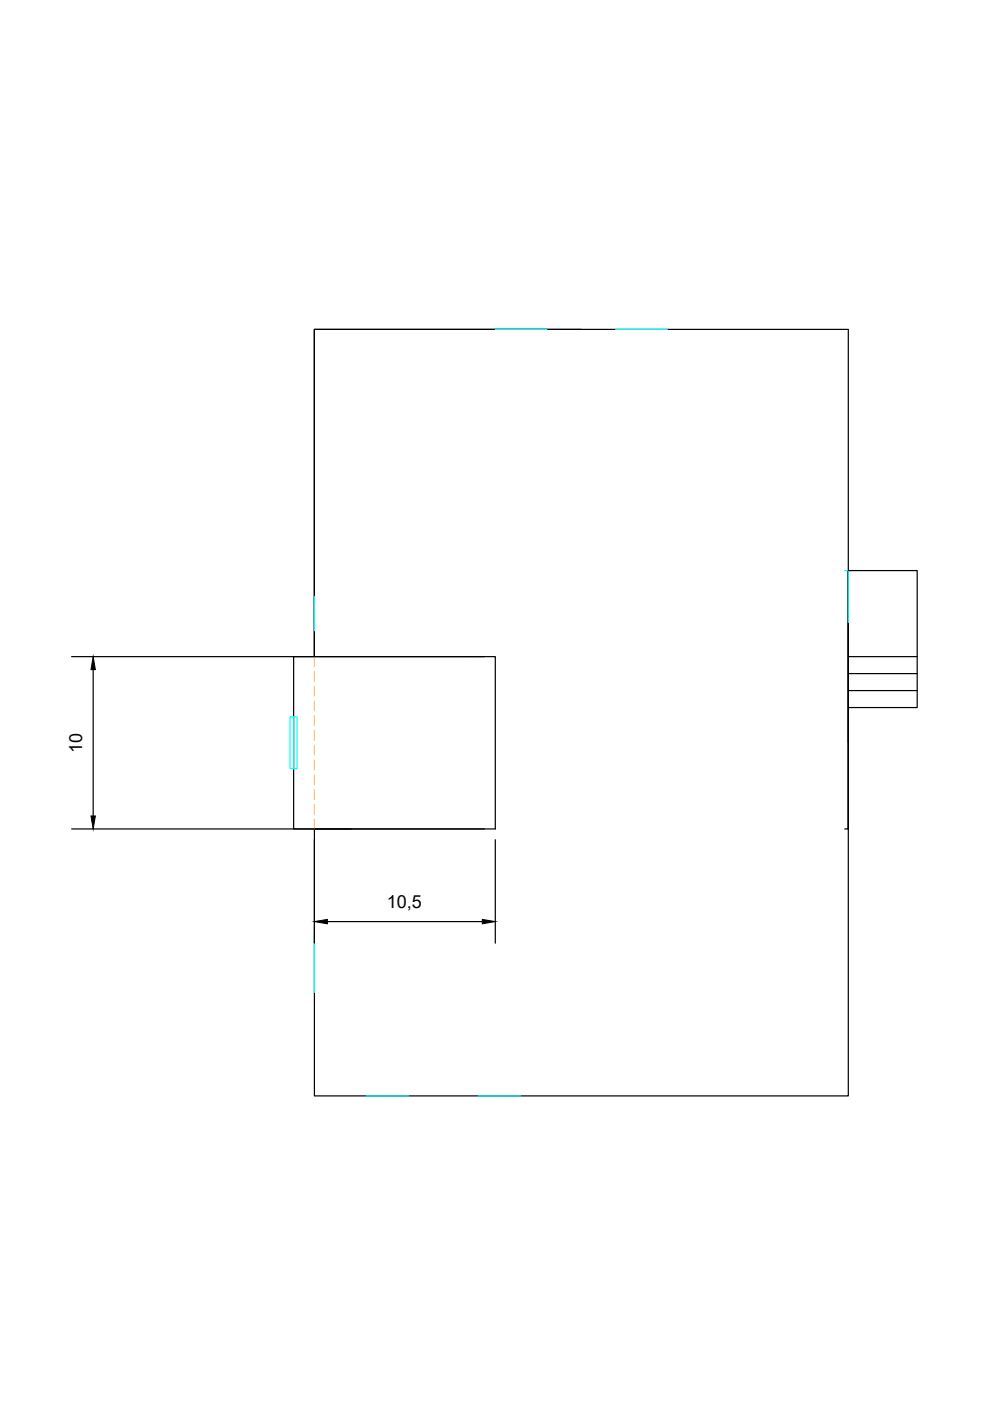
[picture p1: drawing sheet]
<svg xmlns="http://www.w3.org/2000/svg" width="210mm" height="297mm" viewBox="0 0 210 297" stroke-linecap="round" stroke-linejoin="round" font-family="sans-serif">
<defs><g id="words">
<g font-size="3.8">
<text x="17.4" y="159.7" transform="rotate(-90 17.4 159.7)">10</text>
<text x="82" y="192.6">10,5</text>
</g>
</g></defs>
<!-- layer: 0 -->
<g fill="none" stroke="#000" stroke-width=".25">
<path d="M66.7 69.8v69.4h38.3v36.6h-89.8M123.3 69.8h-56.6v69.4M15.2 139.2h87.5M66.7 139.2v-69.4h113.2v106M66.7 139.2h-4.4v36.6h12.2M179.9 139.2h14.6v-18.2h-14.6v36.5M194.5 139.2v10.8h-14.6M19.8 142v31M179.9 142.8h14.6M179.9 146.4h14.6M66.7 175.8v56.6h113.2v-56.6M66.7 178v22"/>
<path d="M105 178v22M179.1 175.8h.8v-54.8v54.8M69.4 195.4h32.9"/>
</g>
<!-- layer: Openings -->
<path d="M105 69.8h10.9M130.5 69.8h11M66.7 126.4v7.4M179.1 121h1.5M179.9 121v10.9M61.5 152h1.5v11h-1.5zM62.3 152v11M66.7 197.6v12.8M77.6 232.4h9.1M101.3 232.4h9.2" fill="none" stroke="#0ff" stroke-width=".25"/>
<!-- layer: Dotted -->
<path d="M66.7 139.2v2.1M66.7 142.4v2M66.7 145.5v2.1M66.7 148.6v2.1M66.7 151.8v2M66.7 154.9v2.1M66.7 158v2.1M66.7 161.1v2.1M66.7 164.3v2.1M66.7 167.4v2.1M66.7 170.5v2.1M66.7 173.6v2.2" fill="none" stroke="#ffbf7f" stroke-width=".25"/>
<!-- layer: 0 -->
<path d="M19.8 139.2l.4 2.8h-.9zM19.3 173h.9l-.4 2.8zM66.7 195.4l2.7-.5v1zM102.3 194.9l2.7 .5-2.7 .5z" fill="#000" stroke="#000" stroke-width=".21"/>
<use href="#words"/>
</svg>
